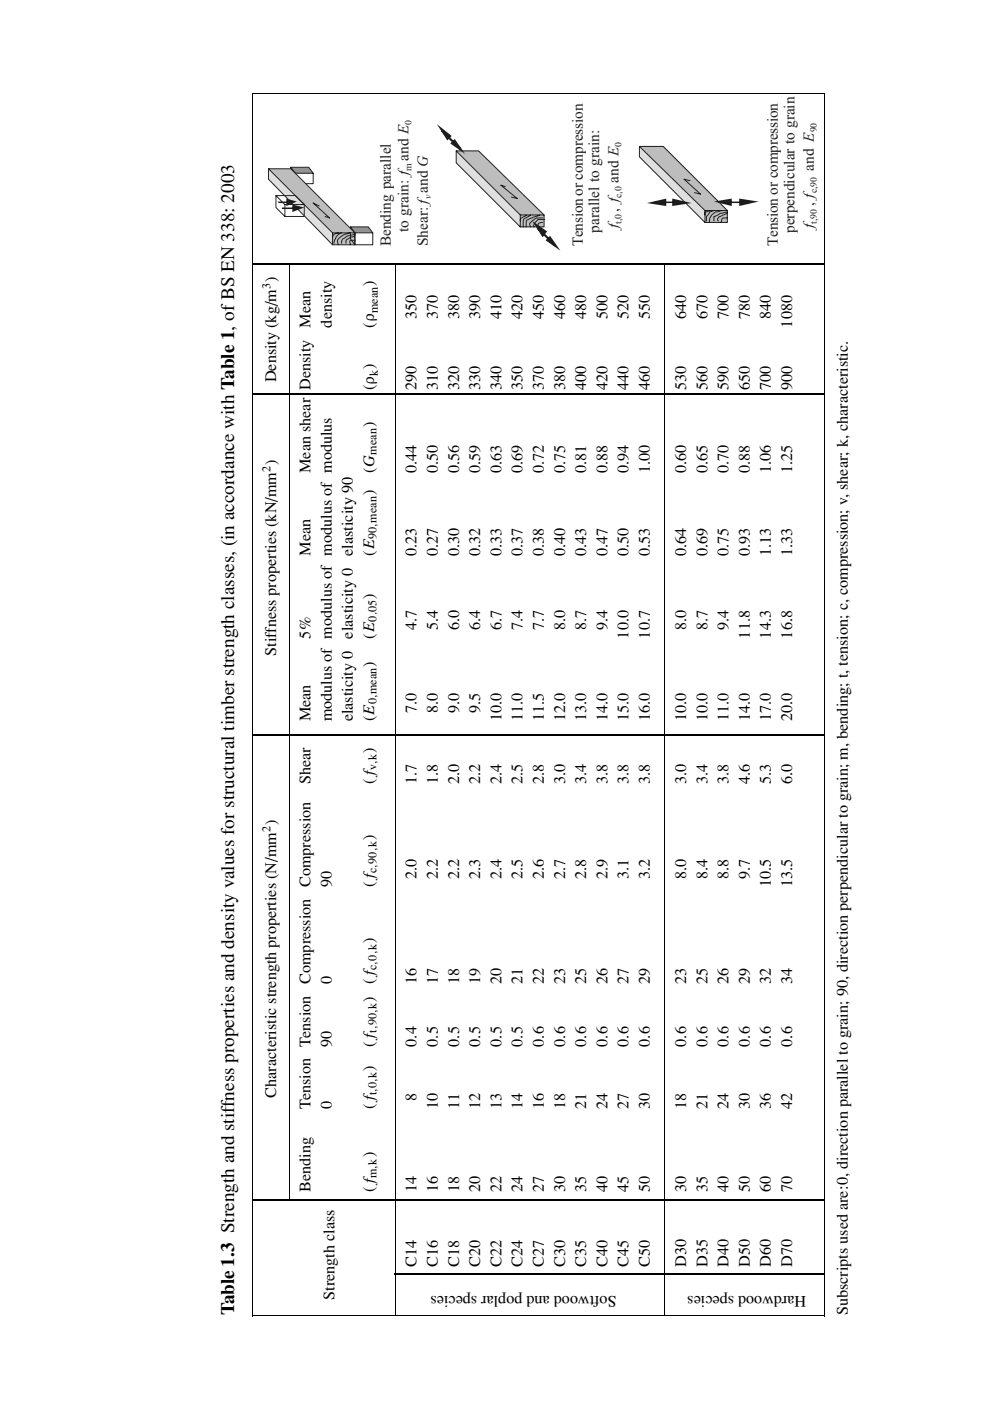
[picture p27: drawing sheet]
<svg xmlns="http://www.w3.org/2000/svg" width="172mm" height="244mm" viewBox="0 0 172 244" stroke-linecap="round" stroke-linejoin="round" font-family="sans-serif">
<defs><g id="words">
<text font-size="3.3" x="40.7" y="228.8" transform="rotate(-90 40.7 228.8)">Table1.3 Strength and stiffness properties and density values for structural timber strength classes, (in accordance with Table 1, of BS EN 338: 2003</text>
<g font-size="2.8">
<text x="65.1" y="49.8" transform="rotate(-90 65.1 49.8)">)</text>
<text x="54.1" y="57" transform="rotate(-90 54.1 57)">Mean</text>
<text x="57.8" y="57" transform="rotate(-90 57.8 57)">density</text>
<text x="65.1" y="57" transform="rotate(-90 65.1 57)">(ρ</text>
<text x="72.5" y="55.6" transform="rotate(-90 72.5 55.6)">350</text>
<text x="76.2" y="55.6" transform="rotate(-90 76.2 55.6)">370</text>
<text x="79.9" y="55.6" transform="rotate(-90 79.9 55.6)">380</text>
<text x="83.6" y="55.6" transform="rotate(-90 83.6 55.6)">390</text>
<text x="87.3" y="55.6" transform="rotate(-90 87.3 55.6)">410</text>
<text x="91" y="55.6" transform="rotate(-90 91 55.6)">420</text>
<text x="94.7" y="55.6" transform="rotate(-90 94.7 55.6)">450</text>
<text x="98.4" y="55.6" transform="rotate(-90 98.4 55.6)">460</text>
<text x="102" y="55.6" transform="rotate(-90 102 55.6)">480</text>
<text x="105.7" y="55.6" transform="rotate(-90 105.7 55.6)">500</text>
<text x="109.4" y="55.6" transform="rotate(-90 109.4 55.6)">520</text>
<text x="113.1" y="55.6" transform="rotate(-90 113.1 55.6)">550</text>
<text x="119.4" y="55.6" transform="rotate(-90 119.4 55.6)">640</text>
<text x="123.1" y="55.6" transform="rotate(-90 123.1 55.6)">670</text>
<text x="126.8" y="55.6" transform="rotate(-90 126.8 55.6)">700</text>
<text x="130.5" y="55.6" transform="rotate(-90 130.5 55.6)">780</text>
<text x="134.2" y="55.6" transform="rotate(-90 134.2 55.6)">840</text>
<text x="137.9" y="57" transform="rotate(-90 137.9 57)">1080</text>
<text x="48.1" y="66.5" transform="rotate(-90 48.1 66.5)">Density (kg/m )</text>
<text x="54.1" y="67.9" transform="rotate(-90 54.1 67.9)">Density</text>
<text x="65.1" y="67.9" transform="rotate(-90 65.1 67.9)">(ρ )</text>
<text x="72.5" y="67.9" transform="rotate(-90 72.5 67.9)">290</text>
<text x="76.2" y="67.9" transform="rotate(-90 76.2 67.9)">310</text>
<text x="79.9" y="67.9" transform="rotate(-90 79.9 67.9)">320</text>
<text x="83.6" y="67.9" transform="rotate(-90 83.6 67.9)">330</text>
<text x="87.3" y="67.9" transform="rotate(-90 87.3 67.9)">340</text>
<text x="91" y="67.9" transform="rotate(-90 91 67.9)">350</text>
<text x="94.7" y="67.9" transform="rotate(-90 94.7 67.9)">370</text>
<text x="98.4" y="67.9" transform="rotate(-90 98.4 67.9)">380</text>
<text x="102" y="67.9" transform="rotate(-90 102 67.9)">400</text>
<text x="105.7" y="67.9" transform="rotate(-90 105.7 67.9)">420</text>
<text x="109.4" y="67.9" transform="rotate(-90 109.4 67.9)">440</text>
<text x="113.1" y="67.9" transform="rotate(-90 113.1 67.9)">460</text>
<text x="119.4" y="67.9" transform="rotate(-90 119.4 67.9)">530</text>
<text x="123.1" y="67.9" transform="rotate(-90 123.1 67.9)">560</text>
<text x="126.8" y="67.9" transform="rotate(-90 126.8 67.9)">590</text>
<text x="130.5" y="67.9" transform="rotate(-90 130.5 67.9)">650</text>
<text x="134.2" y="67.9" transform="rotate(-90 134.2 67.9)">700</text>
<text x="137.9" y="67.9" transform="rotate(-90 137.9 67.9)">900</text>
<text x="65.1" y="74.3" transform="rotate(-90 65.1 74.3)">)</text>
<text x="54.1" y="82.3" transform="rotate(-90 54.1 82.3)">Mean shear</text>
<text x="65.1" y="82.3" transform="rotate(-90 65.1 82.3)">(G</text>
<text x="72.5" y="82.3" transform="rotate(-90 72.5 82.3)">0.44</text>
<text x="76.2" y="82.3" transform="rotate(-90 76.2 82.3)">0.50</text>
<text x="79.9" y="82.3" transform="rotate(-90 79.9 82.3)">0.56</text>
<text x="83.6" y="82.3" transform="rotate(-90 83.6 82.3)">0.59</text>
<text x="87.3" y="82.3" transform="rotate(-90 87.3 82.3)">0.63</text>
<text x="91" y="82.3" transform="rotate(-90 91 82.3)">0.69</text>
<text x="94.7" y="82.3" transform="rotate(-90 94.7 82.3)">0.72</text>
<text x="98.4" y="82.3" transform="rotate(-90 98.4 82.3)">0.75</text>
<text x="102" y="82.3" transform="rotate(-90 102 82.3)">0.81</text>
<text x="105.7" y="82.3" transform="rotate(-90 105.7 82.3)">0.88</text>
<text x="109.4" y="82.3" transform="rotate(-90 109.4 82.3)">0.94</text>
<text x="113.1" y="82.3" transform="rotate(-90 113.1 82.3)">1.00</text>
<text x="119.4" y="82.3" transform="rotate(-90 119.4 82.3)">0.60</text>
<text x="123.1" y="82.3" transform="rotate(-90 123.1 82.3)">0.65</text>
<text x="126.8" y="82.3" transform="rotate(-90 126.8 82.3)">0.70</text>
<text x="130.5" y="82.3" transform="rotate(-90 130.5 82.3)">0.88</text>
<text x="134.2" y="82.3" transform="rotate(-90 134.2 82.3)">1.06</text>
<text x="137.9" y="82.3" transform="rotate(-90 137.9 82.3)">1.25</text>
<text x="65.1" y="86.2" transform="rotate(-90 65.1 86.2)">)</text>
<text x="54.1" y="96.7" transform="rotate(-90 54.1 96.7)">Mean</text>
<text x="61.4" y="96.7" transform="rotate(-90 61.4 96.7)">elasticity 90</text>
<text x="65.1" y="96.7" transform="rotate(-90 65.1 96.7)">(E</text>
<text x="72.5" y="96.7" transform="rotate(-90 72.5 96.7)">0.23</text>
<text x="76.2" y="96.7" transform="rotate(-90 76.2 96.7)">0.27</text>
<text x="79.9" y="96.7" transform="rotate(-90 79.9 96.7)">0.30</text>
<text x="83.6" y="96.7" transform="rotate(-90 83.6 96.7)">0.32</text>
<text x="87.3" y="96.7" transform="rotate(-90 87.3 96.7)">0.33</text>
<text x="91" y="96.7" transform="rotate(-90 91 96.7)">0.37</text>
<text x="94.7" y="96.7" transform="rotate(-90 94.7 96.7)">0.38</text>
<text x="98.4" y="96.7" transform="rotate(-90 98.4 96.7)">0.40</text>
<text x="102" y="96.7" transform="rotate(-90 102 96.7)">0.43</text>
<text x="105.7" y="96.7" transform="rotate(-90 105.7 96.7)">0.47</text>
<text x="109.4" y="96.7" transform="rotate(-90 109.4 96.7)">0.50</text>
<text x="113.1" y="96.7" transform="rotate(-90 113.1 96.7)">0.53</text>
<text x="119.4" y="96.7" transform="rotate(-90 119.4 96.7)">0.64</text>
<text x="123.1" y="96.7" transform="rotate(-90 123.1 96.7)">0.69</text>
<text x="126.8" y="96.7" transform="rotate(-90 126.8 96.7)">0.75</text>
<text x="130.5" y="96.7" transform="rotate(-90 130.5 96.7)">0.93</text>
<text x="134.2" y="96.7" transform="rotate(-90 134.2 96.7)">1.13</text>
<text x="137.9" y="96.7" transform="rotate(-90 137.9 96.7)">1.33</text>
<text x="65.1" y="104.2" transform="rotate(-90 65.1 104.2)">)</text>
<text x="54.1" y="111.1" transform="rotate(-90 54.1 111.1)">5%</text>
<text x="61.4" y="111.1" transform="rotate(-90 61.4 111.1)">elasticity 0</text>
<text x="65.1" y="111.1" transform="rotate(-90 65.1 111.1)">(E</text>
<text x="72.5" y="109.7" transform="rotate(-90 72.5 109.7)">4.7</text>
<text x="76.2" y="109.7" transform="rotate(-90 76.2 109.7)">5.4</text>
<text x="79.9" y="109.7" transform="rotate(-90 79.9 109.7)">6.0</text>
<text x="83.6" y="109.7" transform="rotate(-90 83.6 109.7)">6.4</text>
<text x="87.3" y="109.7" transform="rotate(-90 87.3 109.7)">6.7</text>
<text x="91" y="109.7" transform="rotate(-90 91 109.7)">7.4</text>
<text x="94.7" y="109.7" transform="rotate(-90 94.7 109.7)">7.7</text>
<text x="98.4" y="109.7" transform="rotate(-90 98.4 109.7)">8.0</text>
<text x="102" y="109.7" transform="rotate(-90 102 109.7)">8.7</text>
<text x="105.7" y="109.7" transform="rotate(-90 105.7 109.7)">9.4</text>
<text x="109.4" y="111.1" transform="rotate(-90 109.4 111.1)">10.0</text>
<text x="113.1" y="111.1" transform="rotate(-90 113.1 111.1)">10.7</text>
<text x="119.4" y="109.7" transform="rotate(-90 119.4 109.7)">8.0</text>
<text x="123.1" y="109.7" transform="rotate(-90 123.1 109.7)">8.7</text>
<text x="126.8" y="109.7" transform="rotate(-90 126.8 109.7)">9.4</text>
<text x="130.5" y="111.1" transform="rotate(-90 130.5 111.1)">11.8</text>
<text x="134.2" y="111.1" transform="rotate(-90 134.2 111.1)">14.3</text>
<text x="137.9" y="111.1" transform="rotate(-90 137.9 111.1)">16.8</text>
<text x="48.1" y="114.1" transform="rotate(-90 48.1 114.1)">Stiffness properties (kN/mm )</text>
<text x="65.1" y="116.1" transform="rotate(-90 65.1 116.1)">)</text>
<text x="54.1" y="125.5" transform="rotate(-90 54.1 125.5)">Mean</text>
<text x="57.8" y="125.5" transform="rotate(-90 57.8 125.5)">modulus of modulus of modulus of modulus</text>
<text x="61.4" y="125.5" transform="rotate(-90 61.4 125.5)">elasticity 0</text>
<text x="65.1" y="125.5" transform="rotate(-90 65.1 125.5)">(E</text>
<text x="72.5" y="124.1" transform="rotate(-90 72.5 124.1)">7.0</text>
<text x="76.2" y="124.1" transform="rotate(-90 76.2 124.1)">8.0</text>
<text x="79.9" y="124.1" transform="rotate(-90 79.9 124.1)">9.0</text>
<text x="83.6" y="124.1" transform="rotate(-90 83.6 124.1)">9.5</text>
<text x="87.3" y="125.5" transform="rotate(-90 87.3 125.5)">10.0</text>
<text x="91" y="125.5" transform="rotate(-90 91 125.5)">11.0</text>
<text x="94.7" y="125.5" transform="rotate(-90 94.7 125.5)">11.5</text>
<text x="98.4" y="125.5" transform="rotate(-90 98.4 125.5)">12.0</text>
<text x="102" y="125.5" transform="rotate(-90 102 125.5)">13.0</text>
<text x="105.7" y="125.5" transform="rotate(-90 105.7 125.5)">14.0</text>
<text x="109.4" y="125.5" transform="rotate(-90 109.4 125.5)">15.0</text>
<text x="113.1" y="125.5" transform="rotate(-90 113.1 125.5)">16.0</text>
<text x="119.4" y="125.5" transform="rotate(-90 119.4 125.5)">10.0</text>
<text x="123.1" y="125.5" transform="rotate(-90 123.1 125.5)">10.0</text>
<text x="126.8" y="125.5" transform="rotate(-90 126.8 125.5)">11.0</text>
<text x="130.5" y="125.5" transform="rotate(-90 130.5 125.5)">14.0</text>
<text x="134.2" y="125.5" transform="rotate(-90 134.2 125.5)">17.0</text>
<text x="137.9" y="125.5" transform="rotate(-90 137.9 125.5)">20.0</text>
<text x="65.1" y="131" transform="rotate(-90 65.1 131)">)</text>
<text x="54.1" y="136.4" transform="rotate(-90 54.1 136.4)">Shear</text>
<text x="65.1" y="136.4" transform="rotate(-90 65.1 136.4)">( f</text>
<text x="72.5" y="136.4" transform="rotate(-90 72.5 136.4)">1.7</text>
<text x="76.2" y="136.4" transform="rotate(-90 76.2 136.4)">1.8</text>
<text x="79.9" y="136.4" transform="rotate(-90 79.9 136.4)">2.0</text>
<text x="83.6" y="136.4" transform="rotate(-90 83.6 136.4)">2.2</text>
<text x="87.3" y="136.4" transform="rotate(-90 87.3 136.4)">2.4</text>
<text x="91" y="136.4" transform="rotate(-90 91 136.4)">2.5</text>
<text x="94.7" y="136.4" transform="rotate(-90 94.7 136.4)">2.8</text>
<text x="98.4" y="136.4" transform="rotate(-90 98.4 136.4)">3.0</text>
<text x="102" y="136.4" transform="rotate(-90 102 136.4)">3.4</text>
<text x="105.7" y="136.4" transform="rotate(-90 105.7 136.4)">3.8</text>
<text x="109.4" y="136.4" transform="rotate(-90 109.4 136.4)">3.8</text>
<text x="113.1" y="136.4" transform="rotate(-90 113.1 136.4)">3.8</text>
<text x="119.4" y="136.4" transform="rotate(-90 119.4 136.4)">3.0</text>
<text x="123.1" y="136.4" transform="rotate(-90 123.1 136.4)">3.4</text>
<text x="126.8" y="136.4" transform="rotate(-90 126.8 136.4)">3.8</text>
<text x="130.5" y="136.4" transform="rotate(-90 130.5 136.4)">4.6</text>
<text x="134.2" y="136.4" transform="rotate(-90 134.2 136.4)">5.3</text>
<text x="137.9" y="136.4" transform="rotate(-90 137.9 136.4)">6.0</text>
<text x="65.1" y="146.2" transform="rotate(-90 65.1 146.2)">)</text>
<text x="54.1" y="154.3" transform="rotate(-90 54.1 154.3)">Compression</text>
<text x="57.8" y="154.3" transform="rotate(-90 57.8 154.3)">90</text>
<text x="65.1" y="154.3" transform="rotate(-90 65.1 154.3)">( f</text>
<text x="72.5" y="152.9" transform="rotate(-90 72.5 152.9)">2.0</text>
<text x="76.2" y="152.9" transform="rotate(-90 76.2 152.9)">2.2</text>
<text x="79.9" y="152.9" transform="rotate(-90 79.9 152.9)">2.2</text>
<text x="83.6" y="152.9" transform="rotate(-90 83.6 152.9)">2.3</text>
<text x="87.3" y="152.9" transform="rotate(-90 87.3 152.9)">2.4</text>
<text x="91" y="152.9" transform="rotate(-90 91 152.9)">2.5</text>
<text x="94.7" y="152.9" transform="rotate(-90 94.7 152.9)">2.6</text>
<text x="98.4" y="152.9" transform="rotate(-90 98.4 152.9)">2.7</text>
<text x="102" y="152.9" transform="rotate(-90 102 152.9)">2.8</text>
<text x="105.7" y="152.9" transform="rotate(-90 105.7 152.9)">2.9</text>
<text x="109.4" y="152.9" transform="rotate(-90 109.4 152.9)">3.1</text>
<text x="113.1" y="152.9" transform="rotate(-90 113.1 152.9)">3.2</text>
<text x="119.4" y="152.9" transform="rotate(-90 119.4 152.9)">8.0</text>
<text x="123.1" y="152.9" transform="rotate(-90 123.1 152.9)">8.4</text>
<text x="126.8" y="152.9" transform="rotate(-90 126.8 152.9)">8.8</text>
<text x="130.5" y="152.9" transform="rotate(-90 130.5 152.9)">9.7</text>
<text x="134.2" y="154.3" transform="rotate(-90 134.2 154.3)">10.5</text>
<text x="137.9" y="154.3" transform="rotate(-90 137.9 154.3)">13.5</text>
<text x="65.1" y="164.1" transform="rotate(-90 65.1 164.1)">)</text>
<text x="54.1" y="171.2" transform="rotate(-90 54.1 171.2)">Compression</text>
<text x="57.8" y="171.2" transform="rotate(-90 57.8 171.2)">0</text>
<text x="65.1" y="171.2" transform="rotate(-90 65.1 171.2)">( f</text>
<text x="72.5" y="171.2" transform="rotate(-90 72.5 171.2)">16</text>
<text x="76.2" y="171.2" transform="rotate(-90 76.2 171.2)">17</text>
<text x="79.9" y="171.2" transform="rotate(-90 79.9 171.2)">18</text>
<text x="83.6" y="171.2" transform="rotate(-90 83.6 171.2)">19</text>
<text x="87.3" y="171.2" transform="rotate(-90 87.3 171.2)">20</text>
<text x="91" y="171.2" transform="rotate(-90 91 171.2)">21</text>
<text x="94.7" y="171.2" transform="rotate(-90 94.7 171.2)">22</text>
<text x="98.4" y="171.2" transform="rotate(-90 98.4 171.2)">23</text>
<text x="102" y="171.2" transform="rotate(-90 102 171.2)">25</text>
<text x="105.7" y="171.2" transform="rotate(-90 105.7 171.2)">26</text>
<text x="109.4" y="171.2" transform="rotate(-90 109.4 171.2)">27</text>
<text x="113.1" y="171.2" transform="rotate(-90 113.1 171.2)">29</text>
<text x="119.4" y="171.2" transform="rotate(-90 119.4 171.2)">23</text>
<text x="123.1" y="171.2" transform="rotate(-90 123.1 171.2)">25</text>
<text x="126.8" y="171.2" transform="rotate(-90 126.8 171.2)">26</text>
<text x="130.5" y="171.2" transform="rotate(-90 130.5 171.2)">29</text>
<text x="134.2" y="171.2" transform="rotate(-90 134.2 171.2)">32</text>
<text x="137.9" y="171.2" transform="rotate(-90 137.9 171.2)">34</text>
<text x="65.1" y="174.3" transform="rotate(-90 65.1 174.3)">)</text>
<text x="54.1" y="182.1" transform="rotate(-90 54.1 182.1)">Tension</text>
<text x="57.8" y="182.1" transform="rotate(-90 57.8 182.1)">90</text>
<text x="65.1" y="182.1" transform="rotate(-90 65.1 182.1)">( f</text>
<text x="72.5" y="182.1" transform="rotate(-90 72.5 182.1)">0.4</text>
<text x="76.2" y="182.1" transform="rotate(-90 76.2 182.1)">0.5</text>
<text x="79.9" y="182.1" transform="rotate(-90 79.9 182.1)">0.5</text>
<text x="83.6" y="182.1" transform="rotate(-90 83.6 182.1)">0.5</text>
<text x="87.3" y="182.1" transform="rotate(-90 87.3 182.1)">0.5</text>
<text x="91" y="182.1" transform="rotate(-90 91 182.1)">0.5</text>
<text x="94.7" y="182.1" transform="rotate(-90 94.7 182.1)">0.6</text>
<text x="98.4" y="182.1" transform="rotate(-90 98.4 182.1)">0.6</text>
<text x="102" y="182.1" transform="rotate(-90 102 182.1)">0.6</text>
<text x="105.7" y="182.1" transform="rotate(-90 105.7 182.1)">0.6</text>
<text x="109.4" y="182.1" transform="rotate(-90 109.4 182.1)">0.6</text>
<text x="113.1" y="182.1" transform="rotate(-90 113.1 182.1)">0.6</text>
<text x="119.4" y="182.1" transform="rotate(-90 119.4 182.1)">0.6</text>
<text x="123.1" y="182.1" transform="rotate(-90 123.1 182.1)">0.6</text>
<text x="126.8" y="182.1" transform="rotate(-90 126.8 182.1)">0.6</text>
<text x="130.5" y="182.1" transform="rotate(-90 130.5 182.1)">0.6</text>
<text x="134.2" y="182.1" transform="rotate(-90 134.2 182.1)">0.6</text>
<text x="137.9" y="182.1" transform="rotate(-90 137.9 182.1)">0.6</text>
<text x="48.1" y="191" transform="rotate(-90 48.1 191)">Characteristic strength properties (N/mm )</text>
<text x="65.1" y="186.3" transform="rotate(-90 65.1 186.3)">)</text>
<text x="72.5" y="191.6" transform="rotate(-90 72.5 191.6)">8</text>
<text x="54.1" y="193" transform="rotate(-90 54.1 193)">Tension</text>
<text x="57.8" y="193" transform="rotate(-90 57.8 193)">0</text>
<text x="65.1" y="193" transform="rotate(-90 65.1 193)">( f</text>
<text x="76.2" y="193" transform="rotate(-90 76.2 193)">10</text>
<text x="79.9" y="193" transform="rotate(-90 79.9 193)">11</text>
<text x="83.6" y="193" transform="rotate(-90 83.6 193)">12</text>
<text x="87.3" y="193" transform="rotate(-90 87.3 193)">13</text>
<text x="91" y="193" transform="rotate(-90 91 193)">14</text>
<text x="94.7" y="193" transform="rotate(-90 94.7 193)">16</text>
<text x="98.4" y="193" transform="rotate(-90 98.4 193)">18</text>
<text x="102" y="193" transform="rotate(-90 102 193)">21</text>
<text x="105.7" y="193" transform="rotate(-90 105.7 193)">24</text>
<text x="109.4" y="193" transform="rotate(-90 109.4 193)">27</text>
<text x="113.1" y="193" transform="rotate(-90 113.1 193)">30</text>
<text x="119.4" y="193" transform="rotate(-90 119.4 193)">18</text>
<text x="123.1" y="193" transform="rotate(-90 123.1 193)">21</text>
<text x="126.8" y="193" transform="rotate(-90 126.8 193)">24</text>
<text x="130.5" y="193" transform="rotate(-90 130.5 193)">30</text>
<text x="134.2" y="193" transform="rotate(-90 134.2 193)">36</text>
<text x="137.9" y="193" transform="rotate(-90 137.9 193)">42</text>
<text x="65.1" y="201.4" transform="rotate(-90 65.1 201.4)">)</text>
<text x="54.1" y="207.4" transform="rotate(-90 54.1 207.4)">Bending</text>
<text x="65.1" y="207.4" transform="rotate(-90 65.1 207.4)">( f</text>
<text x="72.5" y="207.4" transform="rotate(-90 72.5 207.4)">14</text>
<text x="76.2" y="207.4" transform="rotate(-90 76.2 207.4)">16</text>
<text x="79.9" y="207.4" transform="rotate(-90 79.9 207.4)">18</text>
<text x="83.6" y="207.4" transform="rotate(-90 83.6 207.4)">20</text>
<text x="87.3" y="207.4" transform="rotate(-90 87.3 207.4)">22</text>
<text x="91" y="207.4" transform="rotate(-90 91 207.4)">24</text>
<text x="94.7" y="207.4" transform="rotate(-90 94.7 207.4)">27</text>
<text x="98.4" y="207.4" transform="rotate(-90 98.4 207.4)">30</text>
<text x="102" y="207.4" transform="rotate(-90 102 207.4)">35</text>
<text x="105.7" y="207.4" transform="rotate(-90 105.7 207.4)">40</text>
<text x="109.4" y="207.4" transform="rotate(-90 109.4 207.4)">45</text>
<text x="113.1" y="207.4" transform="rotate(-90 113.1 207.4)">50</text>
<text x="119.4" y="207.4" transform="rotate(-90 119.4 207.4)">30</text>
<text x="123.1" y="207.4" transform="rotate(-90 123.1 207.4)">35</text>
<text x="126.8" y="207.4" transform="rotate(-90 126.8 207.4)">40</text>
<text x="130.5" y="207.4" transform="rotate(-90 130.5 207.4)">50</text>
<text x="134.2" y="207.4" transform="rotate(-90 134.2 207.4)">60</text>
<text x="137.9" y="207.4" transform="rotate(-90 137.9 207.4)">70</text>
<text x="72.5" y="220.4" transform="rotate(-90 72.5 220.4)">C14</text>
<text x="76.2" y="220.4" transform="rotate(-90 76.2 220.4)">C16</text>
<text x="79.9" y="220.4" transform="rotate(-90 79.9 220.4)">C18</text>
<text x="83.6" y="220.4" transform="rotate(-90 83.6 220.4)">C20</text>
<text x="87.3" y="220.4" transform="rotate(-90 87.3 220.4)">C22</text>
<text x="91" y="220.4" transform="rotate(-90 91 220.4)">C24</text>
<text x="94.7" y="220.4" transform="rotate(-90 94.7 220.4)">C27</text>
<text x="98.4" y="220.4" transform="rotate(-90 98.4 220.4)">C30</text>
<text x="102" y="220.4" transform="rotate(-90 102 220.4)">C35</text>
<text x="105.7" y="220.4" transform="rotate(-90 105.7 220.4)">C40</text>
<text x="109.4" y="220.4" transform="rotate(-90 109.4 220.4)">C45</text>
<text x="113.1" y="220.4" transform="rotate(-90 113.1 220.4)">C50</text>
<text x="119.4" y="220.4" transform="rotate(-90 119.4 220.4)">D30</text>
<text x="123.1" y="220.4" transform="rotate(-90 123.1 220.4)">D35</text>
<text x="126.8" y="220.4" transform="rotate(-90 126.8 220.4)">D40</text>
<text x="130.5" y="220.4" transform="rotate(-90 130.5 220.4)">D50</text>
<text x="134.2" y="220.4" transform="rotate(-90 134.2 220.4)">D60</text>
<text x="137.9" y="220.4" transform="rotate(-90 137.9 220.4)">D70</text>
<text x="58.2" y="226.2" transform="rotate(-90 58.2 226.2)">Strength class</text>
<text x="107.3" y="225.6" transform="rotate(-180 107.3 225.6)">Softwood and poplar species</text>
<text x="140.3" y="225.6" transform="rotate(-180 140.3 225.6)">Hardwood species</text>
<text x="147.6" y="228.8" transform="rotate(-90 147.6 228.8)">Subscripts used are:0, direction parallel to grain; 90, direction perpendicular to grain; m, bending; t, tension; c, compression; v, shear; k, characteristic.</text>
</g>
<g font-size="2.7" fill="#231f20">
<text x="141.6" y="29.7" transform="rotate(-90 141.6 29.7)">and E</text>
<text x="141.6" y="35.9" transform="rotate(-90 141.6 35.9)">, f</text>
<text x="71.1" y="40.4" transform="rotate(-90 71.1 40.4)">to grain: f and E</text>
<text x="104.3" y="40.5" transform="rotate(-90 104.3 40.5)">parallel to grain:</text>
<text x="107.7" y="39.7" transform="rotate(-90 107.7 39.7)">f , f and E</text>
<text x="138.3" y="40.5" transform="rotate(-90 138.3 40.5)">perpendicular to grain</text>
<text x="141.6" y="39.7" transform="rotate(-90 141.6 39.7)">f</text>
<text x="68" y="42.9" transform="rotate(-90 68 42.9)">Bending parallel</text>
<text x="74.5" y="42.9" transform="rotate(-90 74.5 42.9)">Shear: fand G</text>
<text x="101.5" y="42.9" transform="rotate(-90 101.5 42.9)">Tension or compression</text>
<text x="135.4" y="42.9" transform="rotate(-90 135.4 42.9)">Tension or compression</text>
</g>
<g font-size="2.1">
<text x="47.1" y="50.3" transform="rotate(-90 47.1 50.3)">3</text>
<text x="65.8" y="54.5" transform="rotate(-90 65.8 54.5)">mean</text>
<text x="65.8" y="65.4" transform="rotate(-90 65.8 65.4)">k</text>
<text x="47.1" y="82.2" transform="rotate(-90 47.1 82.2)">2</text>
<text x="65.6" y="79.1" transform="rotate(-90 65.6 79.1)">mean</text>
<text x="65.6" y="93.7" transform="rotate(-90 65.6 93.7)">90,mean</text>
<text x="65.6" y="108.1" transform="rotate(-90 65.6 108.1)">0.05</text>
<text x="65.6" y="122.6" transform="rotate(-90 65.6 122.6)">0,mean</text>
<text x="65.6" y="134" transform="rotate(-90 65.6 134)">v,k</text>
<text x="47.1" y="144.8" transform="rotate(-90 47.1 144.8)">2</text>
<text x="65.6" y="151.9" transform="rotate(-90 65.6 151.9)">c,90,k</text>
<text x="65.6" y="168.8" transform="rotate(-90 65.6 168.8)">c,0,k</text>
<text x="65.6" y="179.7" transform="rotate(-90 65.6 179.7)">t,90,k</text>
<text x="65.6" y="190.6" transform="rotate(-90 65.6 190.6)">t,0,k</text>
<text x="65.6" y="205" transform="rotate(-90 65.6 205)">m,k</text>
</g>
<g font-size="1.7" fill="#231f20">
<text x="71.6" y="21.7" transform="rotate(-90 71.6 21.7)">0</text>
<text x="142.2" y="23" transform="rotate(-90 142.2 23)">90</text>
<text x="71.6" y="29.8" transform="rotate(-90 71.6 29.8)">m</text>
<text x="108.2" y="25.5" transform="rotate(-90 108.2 25.5)">0</text>
<text x="75" y="34.7" transform="rotate(-90 75 34.7)">v</text>
<text x="108.2" y="34.5" transform="rotate(-90 108.2 34.5)">c,0</text>
<text x="142.2" y="33.6" transform="rotate(-90 142.2 33.6)">c,90</text>
<text x="108.2" y="39" transform="rotate(-90 108.2 39)">t,0</text>
<text x="142.2" y="39" transform="rotate(-90 142.2 39)">t,90</text>
</g>
</g></defs>
<path d="M44 16.2v212.8M50.3 46.1v162.7M68.8 46.1v182.7M115.7 46.1v182.7M44.1 228.9h99.4" fill="none" stroke="#000" stroke-width=".17"/>
<g fill="#bfc0c3">
<path d="M58 40.5h3.7v2.1h-3.7z"/>
<path d="M90.6 37.4h4v2.1h-4z"/>
<path d="M122.7 36.6h3.9v2.1h-3.9z"/>
</g>
<path d="M61 39.5l.8 1v2.1l-.8-1z" fill-rule="evenodd" fill="#c2c3c5"/>
<path d="M61 39.5h3.1l.8 1h-3.1z" fill-rule="evenodd" fill="#929497"/>
<path d="M61 39.5h3.1l.8 1v2.1h-3.1l-.8-1zM61 39.5l.8 1v2.1M61.8 40.5h3.1" fill="none" stroke="#231f20" stroke-width=".17"/>
<path d="M50.6 29.1l.8 1v1.9l-.8-.8z" fill-rule="evenodd" fill="#c2c3c5"/>
<path d="M50.6 29.1h3.1l.8 1h-3.1z" fill-rule="evenodd" fill="#929497"/>
<path d="M50.6 29.1h3.1l.8 1v1.9h-3.1l-.8-.8zM50.6 29.1l.8 1v1.9M51.4 30.1h3.1" fill="none" stroke="#231f20" stroke-width=".17"/>
<path d="M46.7 29.4l11.2 11.1v2.1l-11.2-11.4z" fill-rule="evenodd" fill="#dfe0e2"/>
<path d="M46.7 29.4h3.9l11.2 11.1h-3.9z" fill-rule="evenodd" fill="#bcbdc0"/>
<path d="M46.7 29.4h3.9l11.2 11.1v2.1h-3.9l-11.2-11.4zM46.7 29.4l11.2 11.1v2.1M55.6 35.8l-1.1-.5 2.9 2.6-.8-.2M57.9 40.5h3.9M58.9 40.5a.92 .92 0 0 0-1 .8M59.4 40.5a2.05 2.05 0 0 0-1.3 1.8M61 40.5a2.67 2.67 0 0 0-2.3 1.5l.2 .6M61.8 41.8h-.8l-.1 .3 .1 .5M61.8 41l-.8 .3-.8 .5v.5M61.8 40.8l-.6 .1a1.7 1.7 0 0 0-1.8 1.4" fill="none" stroke="#231f20" stroke-width=".17"/>
<g fill="#231f20">
<path d="M49.1 36.1h3.1v.3h-3.1zM50.9 35.6l2.1 .5-2.1 .8z"/>
<path d="M48.3 35.1h2.6v.2h-2.3zM49.9 34.6l1.8 .5-1.8 .7z"/>
</g>
<path d="M48 34h3.4l1.6 1.6v2.1h-3.4l-1.6-1.6zM48 34l1.6 1.6v2.1M49.6 35.6h3.4" fill="none" stroke="#231f20" stroke-width=".17"/>
<path d="M79.4 26.3l11.2 11.1v2.1l-11.2-11.2z" fill-rule="evenodd" fill="#dfe0e2"/>
<path d="M79.4 26.3h3.9l11.4 11.1h-4.1z" fill-rule="evenodd" fill="#bcbdc0"/>
<path d="M79.4 26.3h3.9l11.4 11.1v2.1h-4.1l-11.2-11.2zM79.4 26.3l11.2 11.1v2.1M88 32.5l-.8-.3 2.8 2.4-1-.3M90.6 37.4h4.1M91.6 37.4l-.6 .4a.54 .54 0 0 0-.4 .6M92.4 37.4l-.8 .5a.93 .93 0 0 0-.5 1.2v.4M93.9 37.4l-1.8 .7a.67 .67 0 0 0-.5 1v.4M94.4 38.7a.58 .58 0 0 0-.6 .1 .58 .58 0 0 0-.1 .7M94.4 37.9a1.95 1.95 0 0 0-2.2 1.2l.2 .4M94.7 38.2h-.2a1 1 0 0 0-1.3 .5l-.2 .3-.1 .5" fill="none" stroke="#231f20" stroke-width=".17"/>
<path d="M93.4 39.7l.3-.2 3.1 3.1-.3 .3zM92.6 38.4l2.6 1.9-.8 1zM95 41.8l.7-.8 1.9 2.6z" fill="#231f20"/>
<path d="M111.3 25.5l11.4 11.1v2.1l-11.4-11.4z" fill-rule="evenodd" fill="#dfe0e2"/>
<path d="M111.3 25.5h4.2l11.1 11.1h-3.9z" fill-rule="evenodd" fill="#bcbdc0"/>
<path d="M111.3 25.5h4.2l11.1 11.1v2.1h-3.9l-11.4-11.4zM111.3 25.5l11.4 11.1v2.1M120.1 31.4l-1-.2 2.8 2.6-1-.3M122.7 36.6h3.9M123.7 36.6l-1 .3v.5M124.3 36.6l-.8 .3-.5 .8v.7M125.8 36.6l-.2 .1a2.2 2.2 0 0 0-2.1 1.4v.6M126.6 37.9a.72 .72 0 0 0-1 .5v.3M126.6 37.1l-.3 .1a1.95 1.95 0 0 0-1.4 1.1l.1 .1M126.6 36.9l-1.3 .2-1 .6v.7" fill="none" stroke="#231f20" stroke-width=".17"/>
<g fill="#231f20">
<path d="M114.2 35.1h4.6v.2h-4.6zM112.6 35.3l3.4-.7v1.2zM117 34.6l3.4 .7-3.4 .5z"/>
<path d="M125.6 35.1h4.9v.2h-4.9zM128.7 34.6l3.3 .5-3.3 .7zM124.3 35.1l3.1-.5v1.2z"/>
<path d="M76.8 22.9l.3-.3 3.1 3.1-.3 .3zM76 21.6l2.6 2.1-.7 .7zM79.2 24.2l1.8 2.6-2.6-1.8z"/>
</g>
<path d="M43.9 46h99.5M43.9 68.5h99.5M43.9 127.9h99.5M43.9 208.7h99.5M68.7 221.7h74.7" fill="none" stroke="#000" stroke-width=".18"/>
<path d="M44.1 16.3h99.4M143.5 16.2v212.8" fill="none" stroke="#000" stroke-width=".17"/>
<use href="#words"/>
</svg>
